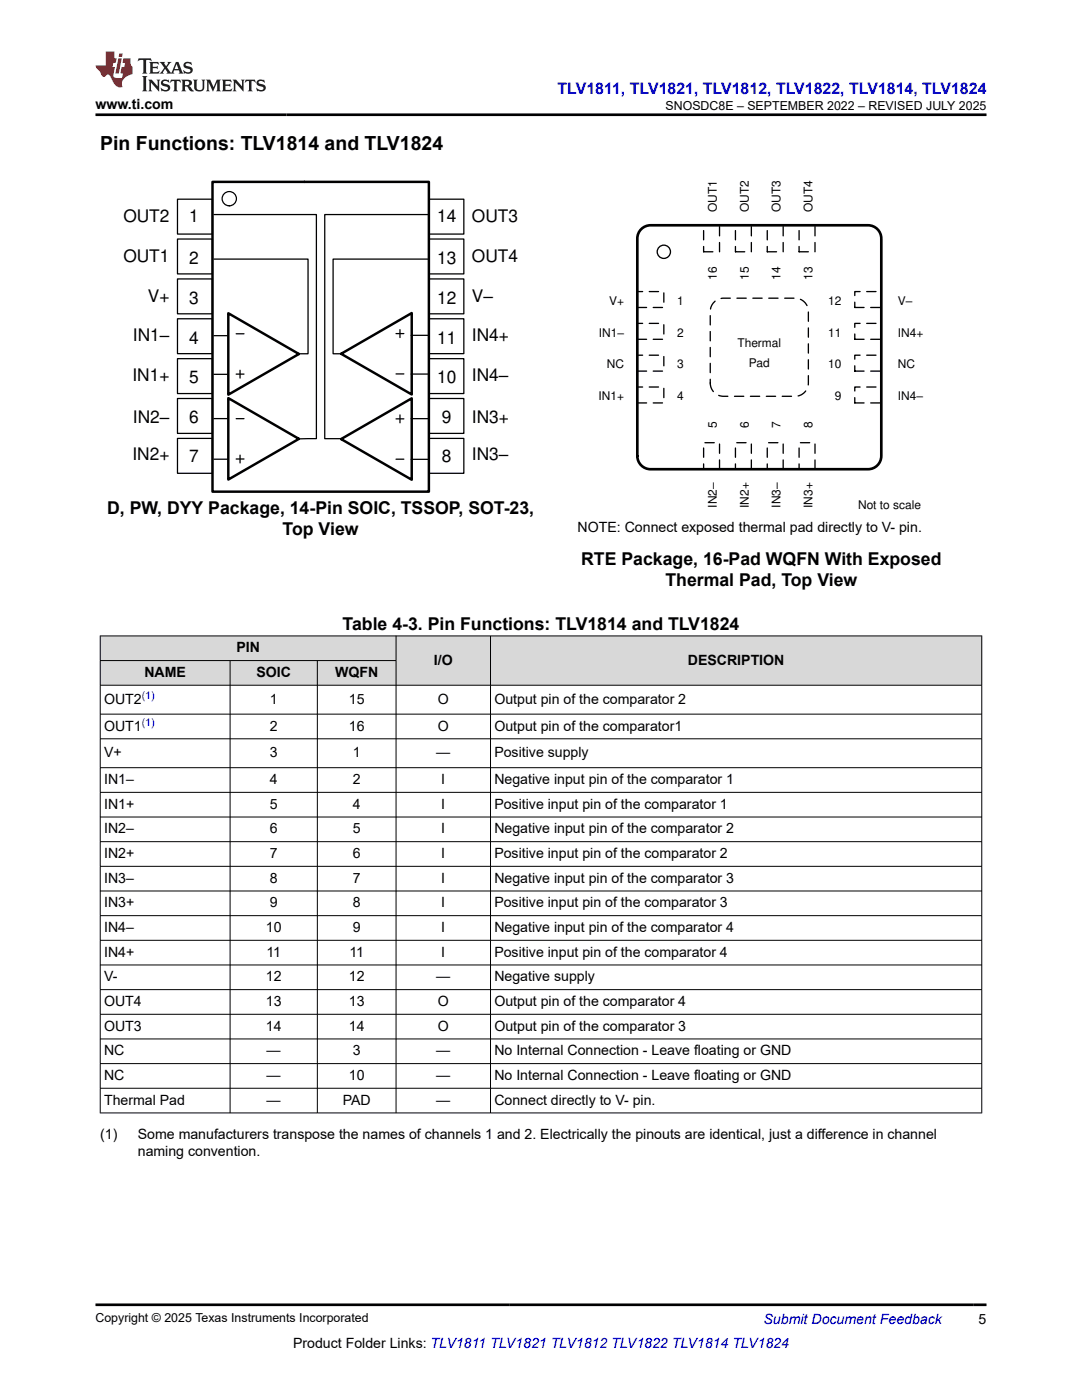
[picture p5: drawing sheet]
<svg xmlns="http://www.w3.org/2000/svg" width="216mm" height="279mm" viewBox="0 0 216 279" stroke-linecap="round" stroke-linejoin="round" font-family="sans-serif">
<defs><g id="words">
<text font-size="3.9" x="20" y="29.9">Pin Functions: TLV1814 and TLV1824</text>
<g font-size="3.5">
<text x="24.6" y="44.4">OUT2</text>
<text x="37.7" y="44.4">1</text>
<text x="87.2" y="44.4">14</text>
<text x="94.2" y="44.4">OUT3</text>
<text x="24.6" y="52.3">OUT1</text>
<text x="37.7" y="52.8">2</text>
<text x="87.2" y="52.8">13</text>
<text x="94.2" y="52.3">OUT4</text>
<text x="29.5" y="60.2">V+</text>
<text x="37.7" y="60.7">3</text>
<text x="87.2" y="60.7">12</text>
<text x="94.2" y="60.2">V±</text>
<text x="26.5" y="68.1">IN1±</text>
<text x="37.7" y="68.6">4</text>
<text x="87.2" y="68.6">11</text>
<text x="94.2" y="68.1">IN4+</text>
<text x="26.4" y="76">IN1+</text>
<text x="37.7" y="76.5">5</text>
<text x="87.2" y="76.5">10</text>
<text x="94.2" y="76">IN4±</text>
<text x="26.5" y="84.4">IN2±</text>
<text x="37.7" y="84.4">6</text>
<text x="88.2" y="84.4">9</text>
<text x="94.2" y="84.4">IN3+</text>
<text x="26.4" y="91.8">IN2+</text>
<text x="37.7" y="92.2">7</text>
<text x="88.2" y="92.2">8</text>
<text x="94.2" y="91.8">IN3±</text>
<text x="21.4" y="102.6">D, PW, DYY Package, 14-Pin SOIC, TSSOP, SOT-23,</text>
<text x="56.4" y="106.8">Top View</text>
<text x="116" y="112.7">RTE Package, 16-Pad WQFN With Exposed</text>
<text x="132.8" y="116.9">Thermal Pad, Top View</text>
<text x="68.4" y="125.7">Table 4-3. Pin Functions: TLV1814 and TLV1824</text>
</g>
<text font-size="3.2" fill="#00f" x="111.3" y="18.7">TLV1811, TLV1821, TLV1812, TLV1822, TLV1814, TLV1824</text>
<g font-size="2.8">
<text x="19" y="21.8">www.ti.com</text>
<text x="115.3" y="106.1">NOTE: Connect exposed thermal pad directly to V- pin.</text>
<text x="47.2" y="130.2">PIN</text>
<text x="28.8" y="135.1">NAME</text>
<text x="51.2" y="135.1">SOIC</text>
<text x="66.9" y="135.1">WQFN</text>
<text x="86.6" y="132.6">I/O</text>
<text x="137.2" y="132.6">DESCRIPTION</text>
<text x="20.8" y="140.5">OUT2</text>
<text x="53.8" y="140.5">1</text>
<text x="69.6" y="140.5">15</text>
<text x="87.4" y="140.5">O</text>
<text x="98.6" y="140.5">Output pin of the comparator 2</text>
<text x="20.8" y="145.8">OUT1</text>
<text x="53.8" y="145.8">2</text>
<text x="69.6" y="145.8">16</text>
<text x="87.4" y="145.8">O</text>
<text x="98.6" y="145.8">Output pin of the comparator1</text>
<text x="20.8" y="151.1">V+</text>
<text x="53.8" y="151.1">3</text>
<text x="70.4" y="151.1">1</text>
<text x="87" y="151.1">—</text>
<text x="98.6" y="151.1">Positive supply</text>
<text x="20.8" y="156.5">IN1–</text>
<text x="20.8" y="161.4">IN1+</text>
<text x="53.8" y="156.5">4</text>
<text x="53.8" y="161.4">5</text>
<text x="70.4" y="156.5">2</text>
<text x="70.4" y="161.4">4</text>
<text x="88.1" y="156.5">I</text>
<text x="88.1" y="161.4">I</text>
<text x="98.6" y="156.5">Negative input pin of the comparator 1</text>
<text x="98.6" y="161.4">Positive input pin of the comparator 1</text>
<text x="20.8" y="166.3">IN2–</text>
<text x="53.8" y="166.3">6</text>
<text x="70.4" y="166.3">5</text>
<text x="88.1" y="166.3">I</text>
<text x="98.6" y="166.3">Negative input pin of the comparator 2</text>
<text x="20.8" y="171.2">IN2+</text>
<text x="53.8" y="171.2">7</text>
<text x="70.4" y="171.2">6</text>
<text x="88.1" y="171.2">I</text>
<text x="98.6" y="171.2">Positive input pin of the comparator 2</text>
<text x="20.8" y="176.2">IN3–</text>
<text x="53.8" y="176.2">8</text>
<text x="70.4" y="176.2">7</text>
<text x="88.1" y="176.2">I</text>
<text x="98.6" y="176.2">Negative input pin of the comparator 3</text>
<text x="20.8" y="181.1">IN3+</text>
<text x="53.8" y="181.1">9</text>
<text x="70.4" y="181.1">8</text>
<text x="88.1" y="181.1">I</text>
<text x="98.6" y="181.1">Positive input pin of the comparator 3</text>
<text x="20.8" y="186">IN4–</text>
<text x="20.8" y="190.9">IN4+</text>
<text x="53" y="186">10</text>
<text x="53.2" y="190.9">11</text>
<text x="69.7" y="190.9">11</text>
<text x="70.4" y="186">9</text>
<text x="88.1" y="186">I</text>
<text x="88.1" y="190.9">I</text>
<text x="98.6" y="186">Negative input pin of the comparator 4</text>
<text x="98.6" y="190.9">Positive input pin of the comparator 4</text>
<text x="20.8" y="195.9">V-</text>
<text x="53" y="195.9">12</text>
<text x="69.6" y="195.9">12</text>
<text x="87" y="195.9">—</text>
<text x="98.6" y="195.9">Negative supply</text>
<text x="20.8" y="200.8">OUT4</text>
<text x="53" y="200.8">13</text>
<text x="69.6" y="200.8">13</text>
<text x="87.4" y="200.8">O</text>
<text x="98.6" y="200.8">Output pin of the comparator 4</text>
<text x="20.8" y="205.7">OUT3</text>
<text x="53" y="205.7">14</text>
<text x="69.6" y="205.7">14</text>
<text x="87.4" y="205.7">O</text>
<text x="98.6" y="205.7">Output pin of the comparator 3</text>
<text x="20.8" y="210.6">NC</text>
<text x="20.8" y="215.5">NC</text>
<text x="53.2" y="210.6">—</text>
<text x="53.2" y="215.5">—</text>
<text x="69.6" y="215.5">10</text>
<text x="70.4" y="210.6">3</text>
<text x="87" y="210.6">—</text>
<text x="87" y="215.5">—</text>
<text x="98.6" y="210.6">No Internal Connection - Leave floating or GND</text>
<text x="98.6" y="215.5">No Internal Connection - Leave floating or GND</text>
<text x="20.8" y="220.5">Thermal Pad</text>
<text x="53.2" y="220.5">—</text>
<text x="68.4" y="220.5">PAD</text>
<text x="87" y="220.5">—</text>
<text x="98.6" y="220.5">Connect directly to V- pin.</text>
<text x="20" y="227.3">(1)</text>
<text x="27.5" y="227.3">Some manufacturers transpose the names of channels 1 and 2. Electrically the pinouts are identical, just a difference in channel</text>
<text x="27.5" y="230.6">naming convention.</text>
<text x="58.5" y="269">Product Folder Links: TLV1811 TLV1821 TLV1812 TLV1822 TLV1814 TLV1824</text>
<text x="195.3" y="264.2">5</text>
</g>
<text font-size="2.8" fill="#00f" x="152.4" y="264.2">Submit Document Feedback</text>
<g font-size="2.5">
<text x="132.8" y="21.9">SNOSDC8E – SEPTEMBER 2022 – REVISED JULY 2025</text>
<text x="19" y="263.9">Copyright © 2025 Texas Instruments Incorporated</text>
</g>
<g font-size="2.4">
<text x="143" y="42.3" transform="rotate(-90 143 42.3)">OUT1</text>
<text x="149.4" y="42.3" transform="rotate(-90 149.4 42.3)">OUT2</text>
<text x="155.7" y="42.3" transform="rotate(-90 155.7 42.3)">OUT3</text>
<text x="162.1" y="42.3" transform="rotate(-90 162.1 42.3)">OUT4</text>
<text x="143" y="55.8" transform="rotate(-90 143 55.8)">16</text>
<text x="149.4" y="55.8" transform="rotate(-90 149.4 55.8)">15</text>
<text x="155.7" y="55.8" transform="rotate(-90 155.7 55.8)">14</text>
<text x="162.1" y="55.8" transform="rotate(-90 162.1 55.8)">13</text>
<text x="121.5" y="60.8">V+</text>
<text x="135.1" y="60.8">1</text>
<text x="165.3" y="60.8">12</text>
<text x="179.2" y="60.8">V±</text>
<text x="119.5" y="67.2">IN1±</text>
<text x="135.1" y="67.2">2</text>
<text x="147.1" y="69.3">Thermal</text>
<text x="165.3" y="67.2">11</text>
<text x="179.2" y="67.2">IN4+</text>
<text x="121.1" y="73.5">NC</text>
<text x="135.1" y="73.5">3</text>
<text x="149.4" y="73.3">Pad</text>
<text x="165.3" y="73.5">10</text>
<text x="179.2" y="73.5">NC</text>
<text x="119.4" y="79.9">IN1+</text>
<text x="135.1" y="79.9">4</text>
<text x="166.6" y="79.9">9</text>
<text x="179.2" y="79.9">IN4±</text>
<text x="143" y="85.4" transform="rotate(-90 143 85.4)">5</text>
<text x="149.4" y="85.4" transform="rotate(-90 149.4 85.4)">6</text>
<text x="155.7" y="85.4" transform="rotate(-90 155.7 85.4)">7</text>
<text x="162.1" y="85.4" transform="rotate(-90 162.1 85.4)">8</text>
<text x="143" y="101.3" transform="rotate(-90 143 101.3)">IN2±</text>
<text x="149.4" y="101.4" transform="rotate(-90 149.4 101.4)">IN2+</text>
<text x="155.7" y="101.3" transform="rotate(-90 155.7 101.3)">IN3±</text>
<text x="162.1" y="101.4" transform="rotate(-90 162.1 101.4)">IN3+</text>
<text x="171.2" y="101.6">Not to scale</text>
</g>
<g font-size="2.1" fill="#00f">
<text x="28.3" y="139.5">(1)</text>
<text x="28.3" y="144.9">(1)</text>
</g>
</g></defs>
<path d="M42.4 36.3h43.2v61.8h-43.2zM45.6 62.5l14 8.1-14 8.2zM45.6 79.5l14 8.1-14 8.1zM68.1 70.6l14.1-8.1v16.2zM68.1 87.6l14.1-8.1v16.2z" fill="none" stroke="#000" stroke-width=".49"/>
<g fill="none" stroke="#000" stroke-width=".25">
<path d="M35.4 39.8h7v6.9h-7zM85.6 39.8h7v6.9h-7zM35.4 47.7h7v7h-7zM35.4 55.7h7v6.9h-7zM42.7 51.7h18.8v18.9h-1.6M42.7 42.8h20.4v44.7l-3.5 .1M85.4 51.7h-18.9v18.9h1.5M85.6 42.8h-20.8v44.7h3.4M85.6 47.7h7v7h-7zM85.6 55.7h7v6.9h-7zM35.4 63.6h7v7h-7zM35.4 71.6h7v6.9h-7z"/>
<path d="M35.4 79.5h7v7h-7zM42.7 67h2.6M42.7 74.7h2.7M47.1 74.7h1.6M47.1 66.6h1.6M47.9 73.9v1.6M79 66.6h1.6M79 74.6h1.6M79.8 65.8v1.6M82 74.7h3.4M82 66.9h3.4M85.6 63.6h7v7h-7z"/>
<path d="M85.6 71.6h7v6.9h-7zM85.6 79.5h7v7h-7zM35.4 87.5h7v7h-7zM42.7 83.5h2.6M42.7 91.6h2.7M47.1 83.6h1.6M47.1 91.6h1.6M47.9 90.8v1.6M79 83.6h1.6M79 91.6h1.6M79.8 82.8v1.6M82 91.7h3.4"/>
<path d="M82 83.6h3.4M85.6 87.5h7v7h-7z"/>
<circle cx="45.7" cy="39.6" r="1.43"/>
</g>
<path d="M140.4 45h3.2v5.2h-3.2z" fill-rule="evenodd" fill="#fff"/>
<path d="M140.4 45h3.2v5.2h-3.2z" fill="none" stroke="#000" stroke-width=".26" stroke-dasharray="1.9 1.3"/>
<path d="M140.4 88.4h3.2v5.2h-3.2z" fill-rule="evenodd" fill="#fff"/>
<path d="M140.4 88.4h3.2v5.2h-3.2z" fill="none" stroke="#000" stroke-width=".26" stroke-dasharray="1.9 1.3"/>
<path d="M127.2 58.2h5.3v3.2h-5.3z" fill-rule="evenodd" fill="#fff"/>
<path d="M127.2 58.2h5.3v3.2h-5.3z" fill="none" stroke="#000" stroke-width=".26" stroke-dasharray="1.9 1.3"/>
<path d="M170.6 58.2h5.3v3.2h-5.3z" fill-rule="evenodd" fill="#fff"/>
<path d="M170.6 58.2h5.3v3.2h-5.3z" fill="none" stroke="#000" stroke-width=".26" stroke-dasharray="1.9 1.3"/>
<path d="M146.7 45h3.2v5.2h-3.2z" fill-rule="evenodd" fill="#fff"/>
<path d="M146.7 45h3.2v5.2h-3.2z" fill="none" stroke="#000" stroke-width=".26" stroke-dasharray="1.9 1.3"/>
<path d="M146.7 88.4h3.2v5.2h-3.2z" fill-rule="evenodd" fill="#fff"/>
<path d="M146.7 88.4h3.2v5.2h-3.2z" fill="none" stroke="#000" stroke-width=".26" stroke-dasharray="1.9 1.3"/>
<path d="M127.2 64.5h5.3v3.2h-5.3z" fill-rule="evenodd" fill="#fff"/>
<path d="M127.2 64.5h5.3v3.2h-5.3z" fill="none" stroke="#000" stroke-width=".26" stroke-dasharray="1.9 1.3"/>
<path d="M170.6 64.5h5.3v3.2h-5.3z" fill-rule="evenodd" fill="#fff"/>
<path d="M170.6 64.5h5.3v3.2h-5.3z" fill="none" stroke="#000" stroke-width=".26" stroke-dasharray="1.9 1.3"/>
<path d="M153.1 45h3.2v5.2h-3.2z" fill-rule="evenodd" fill="#fff"/>
<path d="M153.1 45h3.2v5.2h-3.2z" fill="none" stroke="#000" stroke-width=".26" stroke-dasharray="1.9 1.3"/>
<path d="M153.1 88.4h3.2v5.2h-3.2z" fill-rule="evenodd" fill="#fff"/>
<path d="M153.1 88.4h3.2v5.2h-3.2z" fill="none" stroke="#000" stroke-width=".26" stroke-dasharray="1.9 1.3"/>
<path d="M127.2 70.9h5.3v3.2h-5.3z" fill-rule="evenodd" fill="#fff"/>
<path d="M127.2 70.9h5.3v3.2h-5.3z" fill="none" stroke="#000" stroke-width=".26" stroke-dasharray="1.9 1.3"/>
<path d="M170.6 70.9h5.3v3.2h-5.3z" fill-rule="evenodd" fill="#fff"/>
<path d="M170.6 70.9h5.3v3.2h-5.3z" fill="none" stroke="#000" stroke-width=".26" stroke-dasharray="1.9 1.3"/>
<path d="M159.4 45h3.2v5.2h-3.2z" fill-rule="evenodd" fill="#fff"/>
<path d="M159.4 45h3.2v5.2h-3.2z" fill="none" stroke="#000" stroke-width=".26" stroke-dasharray="1.9 1.3"/>
<path d="M159.4 88.4h3.2v5.2h-3.2z" fill-rule="evenodd" fill="#fff"/>
<path d="M159.4 88.4h3.2v5.2h-3.2z" fill="none" stroke="#000" stroke-width=".26" stroke-dasharray="1.9 1.3"/>
<path d="M127.2 77.2h5.3v3.2h-5.3z" fill-rule="evenodd" fill="#fff"/>
<path d="M127.2 77.2h5.3v3.2h-5.3z" fill="none" stroke="#000" stroke-width=".26" stroke-dasharray="1.9 1.3"/>
<path d="M170.6 77.2h5.3v3.2h-5.3z" fill-rule="evenodd" fill="#fff"/>
<path d="M170.6 77.2h5.3v3.2h-5.3z" fill="none" stroke="#000" stroke-width=".26" stroke-dasharray="1.9 1.3"/>
<circle cx="132.5" cy="50.2" r="1.32" fill="none" stroke="#000" stroke-width=".26"/>
<path d="M127.8 45.9a2.65 2.65 0 0 1 2-.9h43.4a2.65 2.65 0 0 1 2.7 2.6v43.4a2.65 2.65 0 0 1-2.7 2.6h-43.4a2.65 2.65 0 0 1-2.6-2.6v-43.4v-.6z" fill="none" stroke="#000" stroke-width=".53"/>
<path d="M142.3 60.5a2.65 2.65 0 0 1 2.1-1h14.3a2.65 2.65 0 0 1 2.6 2.7v14.2a2.65 2.65 0 0 1-2.6 2.7h-14.3a2.65 2.65 0 0 1-2.7-2.7v-14.2a2.63 2.63 0 0 1 .6-1.7z" fill-rule="evenodd" fill="#fff"/>
<path d="M142.3 60.5a2.65 2.65 0 0 1 2.1-1h14.3a2.65 2.65 0 0 1 2.6 2.7v14.2a2.65 2.65 0 0 1-2.6 2.7h-14.3a2.65 2.65 0 0 1-2.7-2.7v-14.2a2.63 2.63 0 0 1 .6-1.7z" fill="none" stroke="#000" stroke-width=".26" stroke-dasharray="1.9 1.3"/>
<g fill="#d8d8d8">
<path d="M20 126.9h175.9v4.9h-175.9z" fill-rule="evenodd"/>
<path d="M20.1 127h58.9v4.8h-58.9z" fill-rule="evenodd"/>
<path d="M79.1 127h18.7v9.7h-18.7z" fill-rule="evenodd"/>
<path d="M97.9 127h97.9v9.7h-97.9z" fill-rule="evenodd"/>
<path d="M20.1 131.9h25.8v4.8h-25.8z" fill-rule="evenodd"/>
<path d="M46 131.9h17.3v4.8h-17.3z" fill-rule="evenodd"/>
<path d="M63.4 131.9h15.6v4.8h-15.6z" fill-rule="evenodd"/>
</g>
<g fill="none" stroke="#000" stroke-width=".2">
<path d="M19.9 126.9h176.1M19.9 131.8h59.2M20 126.8v95.4M45.9 131.8v90.4M63.3 131.8v90.4M79 126.8v95.4M97.9 126.8v95.4M195.9 126.8v95.4M196 136.8h-176.1M19.9 142.5h176.1M19.9 147.4h176.1M19.9 153.2h176.1"/>
<path d="M19.9 158.1h176.1M19.9 163.1h176.1M19.9 168h176.1M19.9 172.9h176.1M19.9 177.8h176.1M19.9 182.7h176.1M19.9 187.7h176.1M19.9 192.6h176.1M19.9 197.5h176.1M19.9 202.4h176.1M19.9 207.3h176.1M19.9 212.3h176.1"/>
<path d="M19.9 217.2h176.1M19.9 222.1h176.1"/>
</g>
<path d="M27.7 11.6l-.2 .6 .5-.2h.6v.1v2.2l-.2 .4h1l-.2-.4v-2.2v-.1h.5l.5 .2-.1-.6zM29.8 12.4l.2 .3v1.6l-.2 .4h1.9l.1-.6a1.08 1.08 0 0 1-1.3 .2v-.7h.6l.4 .2v-.7l-.4 .2h-.6v-.5l.2-.2a1 1 0 0 1 1 .3l-.1-.5zM31.8 12.4l1 1.1-1 1.2h.9l-.2-.2 .4-.8 .5 .8-.2 .2h1.6l-.2-.2 .1-.5h1l.1 .5-.1 .2h.9l-.2-.4-.8-1.9h-.5l-1 2.1-.8-1.1 .9-1h-.8l.2 .2-.5 .6-.3-.6 .1-.2zM35.2 12.8l.4 1h-.8zM36.8 12.5a.65 .65 0 0 0-.2 .7 .65 .65 0 0 0 .6 .5l.7 .1 .1 .3a.79 .79 0 0 1-.7 .4 .79 .79 0 0 1-.7-.5l.1 .7 .2-.1a.93 .93 0 0 0 1.1 0 .93 .93 0 0 0 .4-.9 1.46 1.46 0 0 0-1.2-.6l-.1-.3a1.09 1.09 0 0 1 1.2 .2l-.2-.6-.1 .1-.6-.2zM28.4 15.2l.2 .4v2.2l-.2 .4h1l-.2-.4v-2.2l.2-.4zM29.6 15.9l.2 .4v1.5l-.2 .4h.8l-.3-.4v-1.3l1.7 1.8v-2l.2-.4h-.8l.2 .2 .1 1.1-1.2-1.3zM32.3 16a.65 .65 0 0 0-.2 .8 .65 .65 0 0 0 .7 .4l.6 .2 .1 .2a.79 .79 0 0 1-.7 .4 .79 .79 0 0 1-.7-.5l.1 .7 .2-.1a.93 .93 0 0 0 1.1 .1 .93 .93 0 0 0 .4-1 1.46 1.46 0 0 0-1.2-.5l-.1-.4a1.09 1.09 0 0 1 1.2 .2l-.2-.6-.1 .1-.6-.1zM34.1 15.9l-.1 .6a.63 .63 0 0 1 .7-.3l.1 1.6-.3 .4h1l-.2-.4v-1.6a.66 .66 0 0 1 .8 .3l-.1-.6zM36.2 15.9l.2 .4v1.5l-.2 .4h.9l-.2-.2v-.7h.5l.1 .2a.79 .79 0 0 0 1.2 .6l-1-.9a.61 .61 0 0 0 .6-.6 .61 .61 0 0 0-.5-.7zM36.9 16.2h.2a.47 .47 0 0 1 .5 .1 .47 .47 0 0 1 .1 .5l-.2 .1-.6 .1zM38.5 15.9l.2 .2a2.27 2.27 0 0 0 .4 2 1.04 1.04 0 0 0 1.7-.7v-1.3l.2-.2h-.8l.2 .4v1.1a.6 .6 0 0 1-.6 .6 .6 .6 0 0 1-.6-.6v-1.1l.3-.4zM41.1 15.9l.2 .4v1.5l-.2 .4h.7l-.2-.4v-1.4l.9 1.9 .8-1.9v1.4l-.2 .4h1l-.3-.4v-1.5l.3-.4h-.8l-.7 1.5-.7-1.5zM44.3 15.9l.2 .4v1.5l-.2 .4h1.9l.1-.6a1.09 1.09 0 0 1-1.3 .2v-.7h.6l.4 .2v-.6l-.4 .2h-.6v-.6l.2-.1a1.01 1.01 0 0 1 1 .3l-.1-.6zM46.4 15.9l.3 .4v1.5l-.3 .4h.8l-.2-.4v-1.3l1.6 1.8v-2l.2-.4h-.7l.2 .2v1.1l-1.2-1.3zM49 15.9l-.1 .6a.63 .63 0 0 1 .8-.3v1.6l-.3 .4h1l-.2-.4v-1.6a.66 .66 0 0 1 .8 .3l-.1-.6zM51.4 16a.65 .65 0 0 0-.2 .8 .65 .65 0 0 0 .6 .4l.6 .2 .2 .2a.79 .79 0 0 1-.8 .4 .79 .79 0 0 1-.6-.5l.1 .7 .2-.1a.93 .93 0 0 0 1 .1 .93 .93 0 0 0 .5-1 1.46 1.46 0 0 0-1.3-.5l-.1-.4a1.09 1.09 0 0 1 1.3 .2l-.2-.6-.2 .1-.5-.1z" fill="#231f20"/>
<path d="M21.1 10.3v2.7h-2.1l.1 .4 .9 1a.95 .95 0 0 0 .9 .9 .59 .59 0 0 1 .6-.4 .59 .59 0 0 1 .5 .3l.4 .8a1.59 1.59 0 0 0 2.1 1.4 1.61 1.61 0 0 1 1-2.3l1-.3-.1-1.5a1.59 1.59 0 0 1-.4-1.7h-1.4l-.2 .9h.5l-.1 .9h-.5l-.2 .9v.3l.4 .1-.2 .9h-.6a.73 .73 0 0 1-1.1-.7l.3-1.5h-.5l.2-.9h.5l.2-.9h-.5v-1.3zM23.6 11.6l-.6 3.1h.7l.6-3.1zM23.8 10.7l-.1 .6h.7l.1-.6z" fill="#ed1c24"/>
<path d="M19 22.9h177.8M19 260.4h177.8" fill="none" stroke="#000" stroke-width=".53"/>
<use href="#words"/>
</svg>
